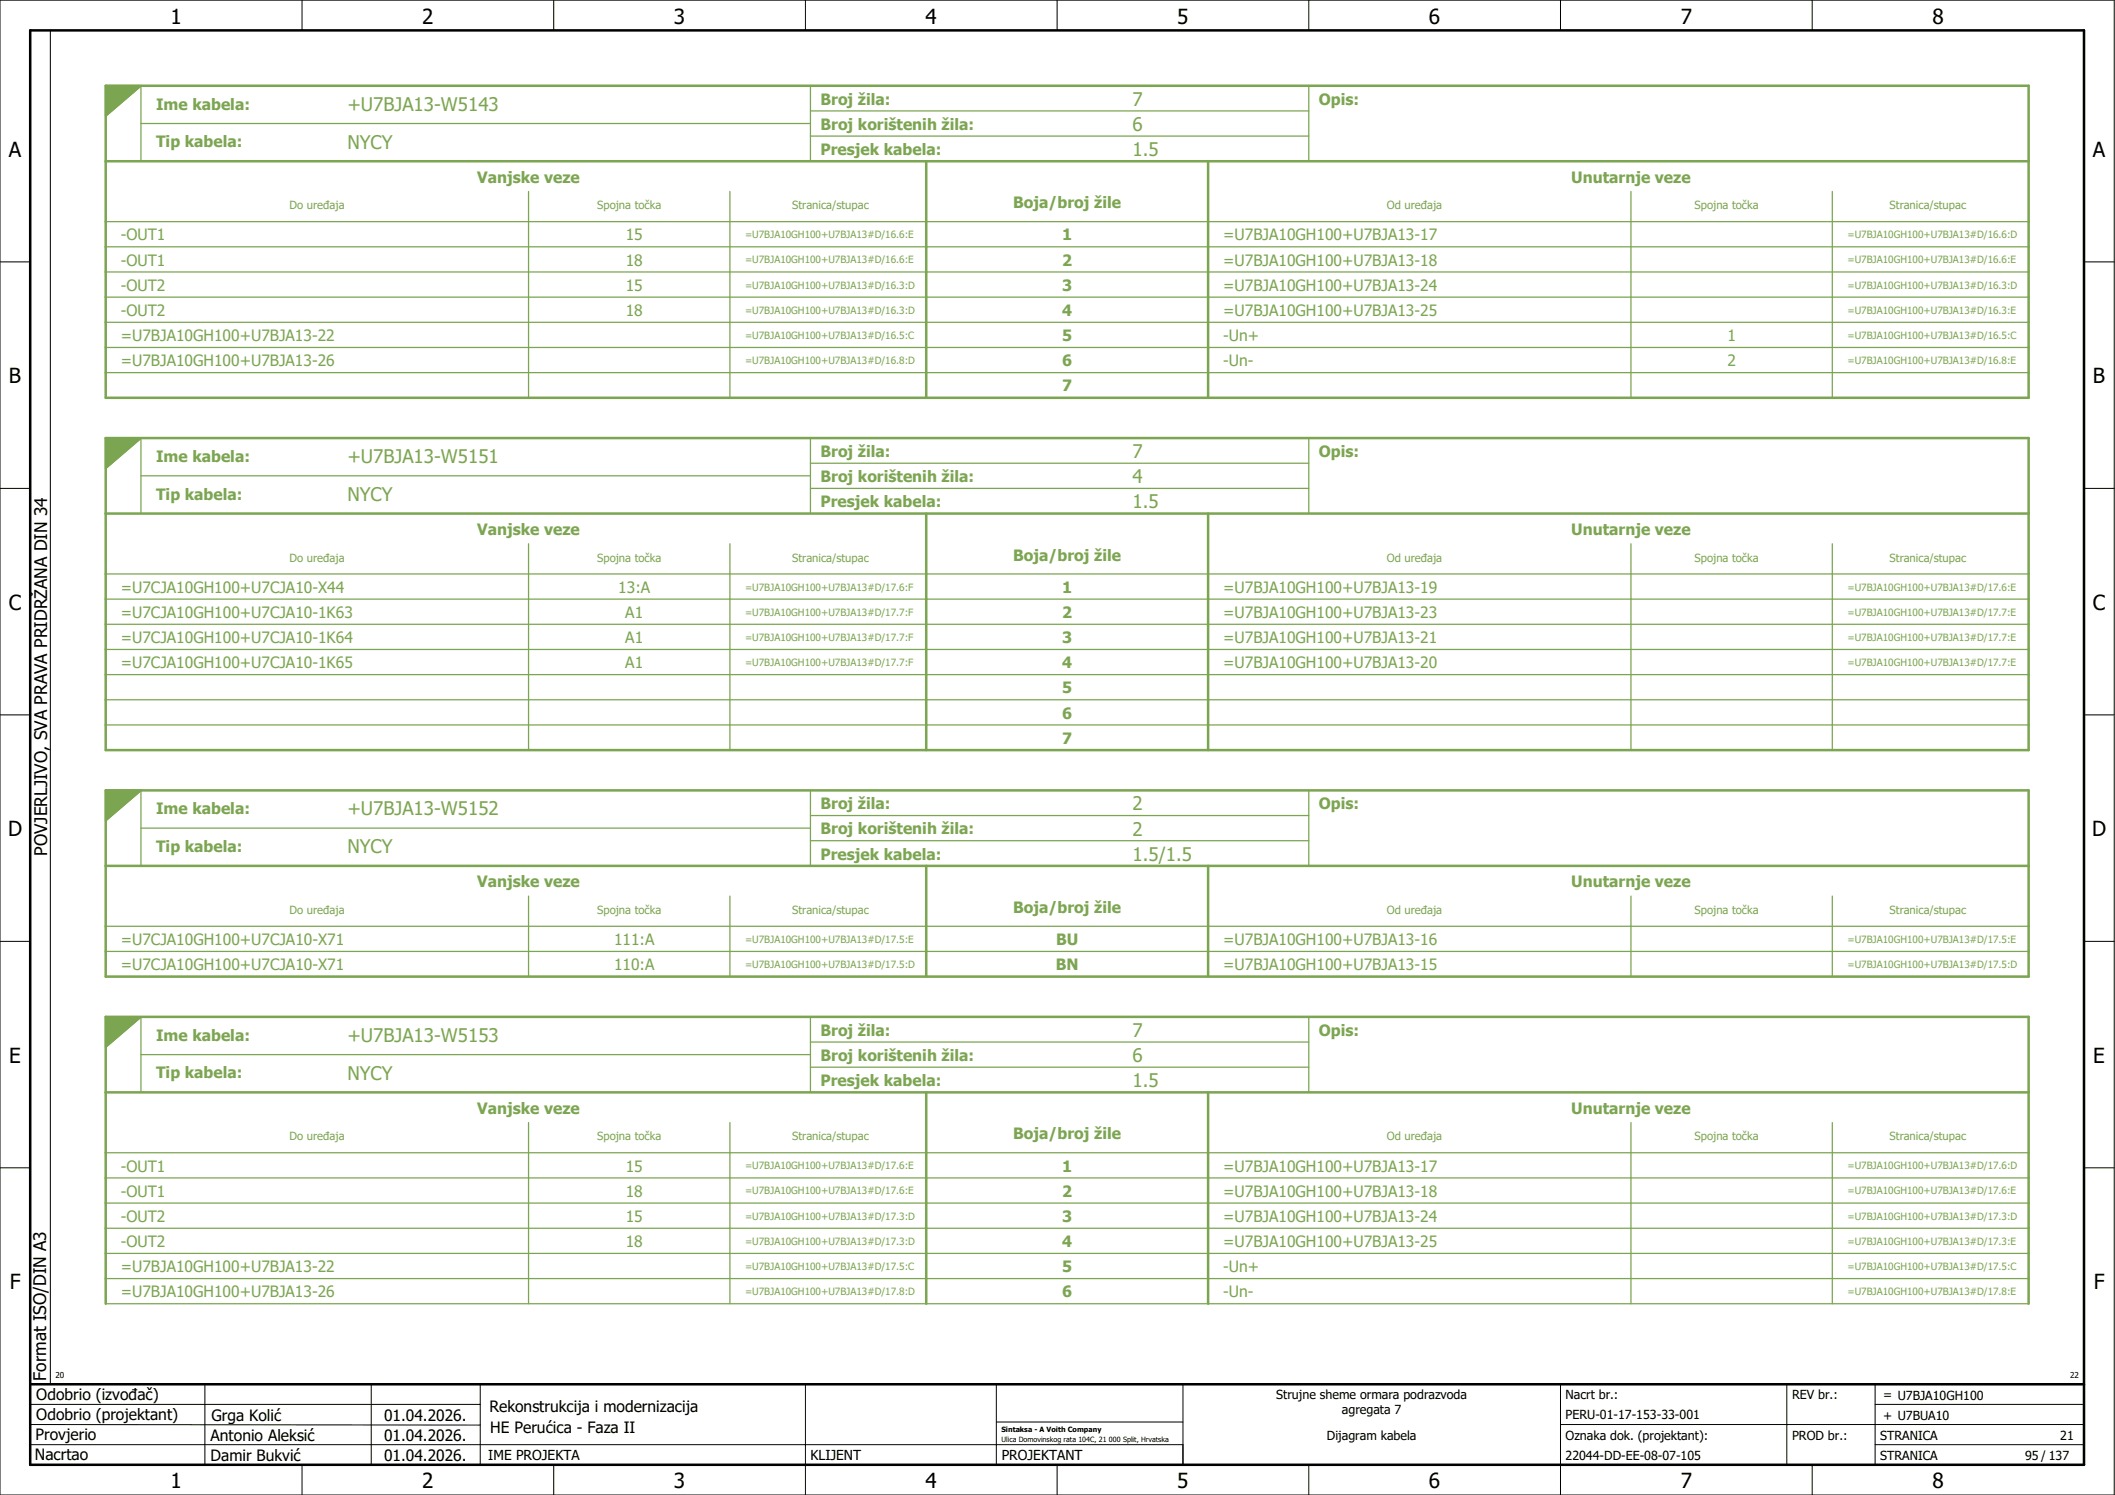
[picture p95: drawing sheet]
<svg xmlns="http://www.w3.org/2000/svg" width="420mm" height="297mm" viewBox="0 0 420 297" stroke-linecap="round" stroke-linejoin="round" font-family="sans-serif">
<defs><g id="words">
<g font-size="4.1">
<text x="33.9" y="4.7">1</text>
<text x="83.9" y="4.7">2</text>
<text x="133.9" y="4.7">3</text>
<text x="183.9" y="4.7">4</text>
<text x="233.9" y="4.7">5</text>
<text x="283.9" y="4.7">6</text>
<text x="333.9" y="4.7">7</text>
<text x="383.9" y="4.7">8</text>
<text x="1.8" y="31.2">A</text>
<text x="415.8" y="31.2">A</text>
<text x="1.8" y="76.2">B</text>
<text x="415.8" y="76.2">B</text>
<text x="1.8" y="121.2">C</text>
<text x="415.8" y="121.2">C</text>
<text x="1.6" y="166.2">D</text>
<text x="415.6" y="166.2">D</text>
<text x="1.8" y="211.2">E</text>
<text x="415.8" y="211.2">E</text>
<text x="1.9" y="256.2">F</text>
<text x="415.9" y="256.2">F</text>
<text x="33.9" y="295.7">1</text>
<text x="83.9" y="295.7">2</text>
<text x="133.9" y="295.7">3</text>
<text x="183.9" y="295.7">4</text>
<text x="233.9" y="295.7">5</text>
<text x="283.9" y="295.7">6</text>
<text x="333.9" y="295.7">7</text>
<text x="383.9" y="295.7">8</text>
</g>
<g font-size="3.7" fill="#7ca552">
<text x="69" y="22">+U7BJA13-W5143</text>
<text x="225" y="21">7</text>
<text x="69" y="29.5">NYCY</text>
<text x="225" y="26">6</text>
<text x="225" y="31">1.5</text>
<text x="69" y="92">+U7BJA13-W5151</text>
<text x="225" y="91">7</text>
<text x="69" y="99.5">NYCY</text>
<text x="225" y="101">1.5</text>
<text x="225" y="96">4</text>
<text x="225" y="161">2</text>
<text x="69" y="162">+U7BJA13-W5152</text>
<text x="225" y="166">2</text>
<text x="69" y="169.5">NYCY</text>
<text x="225" y="171">1.5/1.5</text>
<text x="69" y="207">+U7BJA13-W5153</text>
<text x="225" y="206">7</text>
<text x="69" y="214.5">NYCY</text>
<text x="225" y="211">6</text>
<text x="225" y="216">1.5</text>
</g>
<g font-size="3.4">
<text x="9.4" y="170" transform="rotate(-90 9.4 170)">POVJERLJIVO, SVA PRAVA PRIDRŽANA DIN 34</text>
<text x="9.2" y="274.3" transform="rotate(-90 9.2 274.3)">Format ISO/DIN A3</text>
</g>
<g font-size="3.1" fill="#7ca552">
<text x="31" y="21.8">Ime kabela:</text>
<text x="163" y="20.8">Broj žila:</text>
<text x="262" y="20.8">Opis:</text>
<text x="31" y="29.3">Tip kabela:</text>
<text x="163" y="25.8">Broj korištenih žila:</text>
<text x="163" y="30.8">Presjek kabela:</text>
<text x="94.8" y="36.3">Vanjske veze</text>
<text x="201.3" y="41.4">Boja/broj žile</text>
<text x="312.1" y="36.3">Unutarnje veze</text>
<text x="24" y="47.8">-OUT1</text>
<text x="124.3" y="47.8">15</text>
<text x="211" y="47.8">1</text>
<text x="243" y="47.8">=U7BJA10GH100+U7BJA13-17</text>
<text x="24" y="52.8">-OUT1</text>
<text x="124.3" y="52.8">18</text>
<text x="211" y="52.8">2</text>
<text x="243" y="52.8">=U7BJA10GH100+U7BJA13-18</text>
<text x="24" y="57.8">-OUT2</text>
<text x="124.3" y="57.8">15</text>
<text x="211" y="57.8">3</text>
<text x="243" y="57.8">=U7BJA10GH100+U7BJA13-24</text>
<text x="24" y="62.8">-OUT2</text>
<text x="124.3" y="62.8">18</text>
<text x="211" y="62.8">4</text>
<text x="243" y="62.8">=U7BJA10GH100+U7BJA13-25</text>
<text x="24" y="67.8">=U7BJA10GH100+U7BJA13-22</text>
<text x="211" y="67.8">5</text>
<text x="243" y="67.8">-Un+</text>
<text x="343.2" y="67.8">1</text>
<text x="24" y="72.8">=U7BJA10GH100+U7BJA13-26</text>
<text x="211" y="72.8">6</text>
<text x="211" y="77.8">7</text>
<text x="243" y="72.8">-Un-</text>
<text x="343.2" y="72.8">2</text>
<text x="31" y="91.8">Ime kabela:</text>
<text x="163" y="90.8">Broj žila:</text>
<text x="163" y="95.8">Broj korištenih žila:</text>
<text x="262" y="90.8">Opis:</text>
<text x="31" y="99.3">Tip kabela:</text>
<text x="163" y="100.8">Presjek kabela:</text>
<text x="94.8" y="106.3">Vanjske veze</text>
<text x="312.1" y="106.3">Unutarnje veze</text>
<text x="201.3" y="111.4">Boja/broj žile</text>
<text x="24" y="117.8">=U7CJA10GH100+U7CJA10-X44</text>
<text x="122.8" y="117.8">13:A</text>
<text x="211" y="117.8">1</text>
<text x="243" y="117.8">=U7BJA10GH100+U7BJA13-19</text>
<text x="24" y="122.8">=U7CJA10GH100+U7CJA10-1K63</text>
<text x="124.2" y="122.8">A1</text>
<text x="211" y="122.8">2</text>
<text x="243" y="122.8">=U7BJA10GH100+U7BJA13-23</text>
<text x="24" y="127.8">=U7CJA10GH100+U7CJA10-1K64</text>
<text x="124.2" y="127.8">A1</text>
<text x="211" y="127.8">3</text>
<text x="243" y="127.8">=U7BJA10GH100+U7BJA13-21</text>
<text x="24" y="132.8">=U7CJA10GH100+U7CJA10-1K65</text>
<text x="124.2" y="132.8">A1</text>
<text x="211" y="132.8">4</text>
<text x="211" y="137.8">5</text>
<text x="243" y="132.8">=U7BJA10GH100+U7BJA13-20</text>
<text x="211" y="142.8">6</text>
<text x="211" y="147.8">7</text>
<text x="31" y="161.8">Ime kabela:</text>
<text x="163" y="160.8">Broj žila:</text>
<text x="262" y="160.8">Opis:</text>
<text x="163" y="165.8">Broj korištenih žila:</text>
<text x="31" y="169.3">Tip kabela:</text>
<text x="163" y="170.8">Presjek kabela:</text>
<text x="94.8" y="176.3">Vanjske veze</text>
<text x="312.1" y="176.3">Unutarnje veze</text>
<text x="201.3" y="181.4">Boja/broj žile</text>
<text x="24" y="187.8">=U7CJA10GH100+U7CJA10-X71</text>
<text x="122" y="187.8">111:A</text>
<text x="209.8" y="187.8">BU</text>
<text x="243" y="187.8">=U7BJA10GH100+U7BJA13-16</text>
<text x="24" y="192.8">=U7CJA10GH100+U7CJA10-X71</text>
<text x="122" y="192.8">110:A</text>
<text x="209.7" y="192.8">BN</text>
<text x="243" y="192.8">=U7BJA10GH100+U7BJA13-15</text>
<text x="31" y="206.8">Ime kabela:</text>
<text x="163" y="205.8">Broj žila:</text>
<text x="262" y="205.8">Opis:</text>
<text x="31" y="214.3">Tip kabela:</text>
<text x="163" y="210.8">Broj korištenih žila:</text>
<text x="163" y="215.8">Presjek kabela:</text>
<text x="94.8" y="221.3">Vanjske veze</text>
<text x="312.1" y="221.3">Unutarnje veze</text>
<text x="201.3" y="226.4">Boja/broj žile</text>
<text x="24" y="232.8">-OUT1</text>
<text x="124.3" y="232.8">15</text>
<text x="211" y="232.8">1</text>
<text x="243" y="232.8">=U7BJA10GH100+U7BJA13-17</text>
<text x="24" y="237.8">-OUT1</text>
<text x="124.3" y="237.8">18</text>
<text x="211" y="237.8">2</text>
<text x="243" y="237.8">=U7BJA10GH100+U7BJA13-18</text>
<text x="24" y="242.8">-OUT2</text>
<text x="124.3" y="242.8">15</text>
<text x="211" y="242.8">3</text>
<text x="243" y="242.8">=U7BJA10GH100+U7BJA13-24</text>
<text x="24" y="247.8">-OUT2</text>
<text x="124.3" y="247.8">18</text>
<text x="211" y="247.8">4</text>
<text x="243" y="247.8">=U7BJA10GH100+U7BJA13-25</text>
<text x="24" y="252.8">=U7BJA10GH100+U7BJA13-22</text>
<text x="24" y="257.8">=U7BJA10GH100+U7BJA13-26</text>
<text x="211" y="252.8">5</text>
<text x="211" y="257.8">6</text>
<text x="243" y="252.8">-Un+</text>
<text x="243" y="257.8">-Un-</text>
</g>
<g font-size="3.1">
<text x="7.2" y="278.1">Odobrio (izvođač)</text>
<text x="97.2" y="280.5">Rekonstrukcija i modernizacija</text>
<text x="7.1" y="286.1">Provjerio</text>
<text x="7.2" y="282.1">Odobrio (projektant)</text>
<text x="41.8" y="286.2">Antonio Aleksić</text>
<text x="42" y="282.3">Grga Kolić</text>
<text x="76.3" y="282.3">01.04.2026.</text>
<text x="76.3" y="286.3">01.04.2026.</text>
<text x="97.4" y="284.8">HE Perućica - Faza II</text>
<text x="6.9" y="290">Nacrtao</text>
<text x="41.8" y="290.3">Damir Bukvić</text>
<text x="76.3" y="290.3">01.04.2026.</text>
</g>
<g font-size="2.7">
<text x="97" y="290.1">IME PROJEKTA</text>
<text x="161" y="290.1">KLIJENT</text>
<text x="199" y="290.1">PROJEKTANT</text>
</g>
<g font-size="2.5">
<text x="253.5" y="278">Strujne sheme ormara podrazvoda</text>
<text x="266.6" y="281">agregata 7</text>
<text x="311" y="278">Nacrt br.:</text>
<text x="356" y="278">REV br.:</text>
<text x="374.1" y="278">= U7BJA10GH100</text>
<text x="263.6" y="286">Dijagram kabela</text>
<text x="311" y="286">Oznaka dok. (projektant):</text>
<text x="311" y="282">PERU-01-17-153-33-001</text>
<text x="356" y="286">PROD br.:</text>
<text x="373.5" y="286">STRANICA</text>
<text x="374.1" y="282.1">+ U7BUA10</text>
<text x="409.3" y="286">21</text>
<text x="311" y="290">22044-DD-EE-08-07-105</text>
<text x="373.5" y="290">STRANICA</text>
<text x="402.3" y="290">95 / 137</text>
</g>
<g font-size="2.2" fill="#7ca552">
<text x="57.5" y="41.6">Do uređaja</text>
<text x="118.6" y="41.6">Spojna točka</text>
<text x="157.4" y="41.6">Stranica/stupac</text>
<text x="275.5" y="41.6">Od uređaja</text>
<text x="336.6" y="41.6">Spojna točka</text>
<text x="375.4" y="41.6">Stranica/stupac</text>
<text x="57.5" y="111.6">Do uređaja</text>
<text x="118.6" y="111.6">Spojna točka</text>
<text x="157.4" y="111.6">Stranica/stupac</text>
<text x="275.5" y="111.6">Od uređaja</text>
<text x="336.6" y="111.6">Spojna točka</text>
<text x="375.4" y="111.6">Stranica/stupac</text>
<text x="57.5" y="181.6">Do uređaja</text>
<text x="118.6" y="181.6">Spojna točka</text>
<text x="157.4" y="181.6">Stranica/stupac</text>
<text x="275.5" y="181.6">Od uređaja</text>
<text x="336.6" y="181.6">Spojna točka</text>
<text x="375.4" y="181.6">Stranica/stupac</text>
<text x="57.5" y="226.6">Do uređaja</text>
<text x="118.6" y="226.6">Spojna točka</text>
<text x="157.4" y="226.6">Stranica/stupac</text>
<text x="275.5" y="226.6">Od uređaja</text>
<text x="336.6" y="226.6">Spojna točka</text>
<text x="375.4" y="226.6">Stranica/stupac</text>
</g>
<g font-size="2" fill="#7ca552">
<text x="148" y="47.3">=U7BJA10GH100+U7BJA13#D/16.6:E</text>
<text x="367" y="47.3">=U7BJA10GH100+U7BJA13#D/16.6:D</text>
<text x="148" y="52.3">=U7BJA10GH100+U7BJA13#D/16.6:E</text>
<text x="367" y="52.3">=U7BJA10GH100+U7BJA13#D/16.6:E</text>
<text x="148" y="57.3">=U7BJA10GH100+U7BJA13#D/16.3:D</text>
<text x="367" y="57.3">=U7BJA10GH100+U7BJA13#D/16.3:D</text>
<text x="148" y="62.3">=U7BJA10GH100+U7BJA13#D/16.3:D</text>
<text x="367" y="62.3">=U7BJA10GH100+U7BJA13#D/16.3:E</text>
<text x="148" y="67.3">=U7BJA10GH100+U7BJA13#D/16.5:C</text>
<text x="367" y="67.3">=U7BJA10GH100+U7BJA13#D/16.5:C</text>
<text x="148" y="72.3">=U7BJA10GH100+U7BJA13#D/16.8:D</text>
<text x="367" y="72.3">=U7BJA10GH100+U7BJA13#D/16.8:E</text>
<text x="148" y="117.3">=U7BJA10GH100+U7BJA13#D/17.6:F</text>
<text x="367" y="117.3">=U7BJA10GH100+U7BJA13#D/17.6:E</text>
<text x="148" y="122.3">=U7BJA10GH100+U7BJA13#D/17.7:F</text>
<text x="367" y="122.3">=U7BJA10GH100+U7BJA13#D/17.7:E</text>
<text x="148" y="127.3">=U7BJA10GH100+U7BJA13#D/17.7:F</text>
<text x="367" y="127.3">=U7BJA10GH100+U7BJA13#D/17.7:E</text>
<text x="148" y="132.3">=U7BJA10GH100+U7BJA13#D/17.7:F</text>
<text x="367" y="132.3">=U7BJA10GH100+U7BJA13#D/17.7:E</text>
<text x="148" y="187.3">=U7BJA10GH100+U7BJA13#D/17.5:E</text>
<text x="367" y="187.3">=U7BJA10GH100+U7BJA13#D/17.5:E</text>
<text x="148" y="192.3">=U7BJA10GH100+U7BJA13#D/17.5:D</text>
<text x="367" y="192.3">=U7BJA10GH100+U7BJA13#D/17.5:D</text>
<text x="148" y="232.3">=U7BJA10GH100+U7BJA13#D/17.6:E</text>
<text x="367" y="232.3">=U7BJA10GH100+U7BJA13#D/17.6:D</text>
<text x="148" y="237.3">=U7BJA10GH100+U7BJA13#D/17.6:E</text>
<text x="367" y="237.3">=U7BJA10GH100+U7BJA13#D/17.6:E</text>
<text x="148" y="242.3">=U7BJA10GH100+U7BJA13#D/17.3:D</text>
<text x="367" y="242.3">=U7BJA10GH100+U7BJA13#D/17.3:D</text>
<text x="148" y="247.3">=U7BJA10GH100+U7BJA13#D/17.3:D</text>
<text x="367" y="247.3">=U7BJA10GH100+U7BJA13#D/17.3:E</text>
<text x="148" y="252.3">=U7BJA10GH100+U7BJA13#D/17.5:C</text>
<text x="148" y="257.3">=U7BJA10GH100+U7BJA13#D/17.8:D</text>
<text x="367" y="252.3">=U7BJA10GH100+U7BJA13#D/17.5:C</text>
<text x="367" y="257.3">=U7BJA10GH100+U7BJA13#D/17.8:E</text>
</g>
<g font-size="1.6">
<text x="11" y="273.7">20</text>
<text x="411.2" y="273.7">22</text>
</g>
<g font-size="1.4">
<text x="198.9" y="284.4">Sintaksa - A Voith Company</text>
<text x="198.9" y="286.4">Ulica Domovinskog rata 104C, 21 000 Split, Hrvatska</text>
</g>
</g></defs>
<g fill="none" stroke="#000" stroke-width=".2">
<path d="M0 0h420v297h-420zM10 6v269M60 0v6M110 0v6M160 0v6M210 0v6M260 0v6M310 0v6M360 0v6M0 52h6M414 52h6M0 97h6"/>
<path d="M414 97h6M0 142h6M414 142h6M414 176.3v87.4M0 187h6M414 187h6M0 232h6M414 232h6M6 279h89.4M40.7 275v16M73.7 274.9v16M95.4 275.1v16"/>
<path d="M160 275v22M197.9 275.1v16M310 275v22M355 275v16M372.5 279h41.5M372.5 275v16M414 275h-179v16M6 283l89.4 .1M6 287h229M60 291v6M110 291v6M197.9 282.5h37.1"/>
<path d="M210 291v6M260 291v6M310 283h104M360 291v6M372.5 287h41.5"/>
</g>
<path d="M6 6h408v285h-408zM6 275h408" fill="none" stroke="#000" stroke-width=".5"/>
<g fill="none" stroke="#7ca552" stroke-width=".5">
<path d="M21 17h382v62h-382zM21 32h382M184 32v47M240 32v47M21 87h382v62h-382zM21 102h382M184 102v47M240 102v47M21 157h382v37h-382zM21 172h382M184 172v22M240 172v22"/>
<path d="M21 217h382M184 217v42M240 217v42M21 259v-57h382v57"/>
</g>
<g fill="none" stroke="#7ca552" stroke-width=".25">
<path d="M28 17v15M161 17v15M260 17v15M28 24.5h133M105 38v41M145 38v41M161 22h99M161 27h99M324 38v41M364 38v41M21 44h382M21 49h382"/>
<path d="M21 54h382M21 59h382M21 64h382M21 69h382M21 74h382M21 79h382M28 87v15M28 94.5h133M161 87v15M161 92h99M161 97h99M260 87v15"/>
<path d="M21 114h382M21 119h382M105 108v41M145 108v41M324 108v41M364 108v41M21 124h382M21 129h382M21 134h382M21 139h382M21 144h382M21 149h382"/>
<path d="M28 157v15M161 157v15M260 157v15M28 164.5h133M105 178v16M145 178v16M161 162h99M161 167h99M324 178v16M364 178v16M21 184h382M21 189h382"/>
<path d="M21 194h382M28 202v15M28 209.5h133M161 202v15M161 207h99M161 212h99M260 202v15M21 229h382M21 234h382M21 239h382M105 223v36M145 223v36"/>
<path d="M324 223v36M364 223v36M21 244h382M21 249h382M21 254h382M21 259h382"/>
</g>
<path d="M21 17h7l-7 6zM21 87h7l-7 6zM21 157h7l-7 6zM21 202h7l-7 6z" fill="none" stroke="#7ca552" stroke-width=".35"/>
<g fill="#7ca552" stroke="#7ca552" stroke-width=".2">
<path d="M21 17h7l-7 6z"/>
<path d="M21 87h7l-7 6z"/>
<path d="M21 157h7l-7 6z"/>
<path d="M21 202h7l-7 6z"/>
</g>
<use href="#words"/>
</svg>
